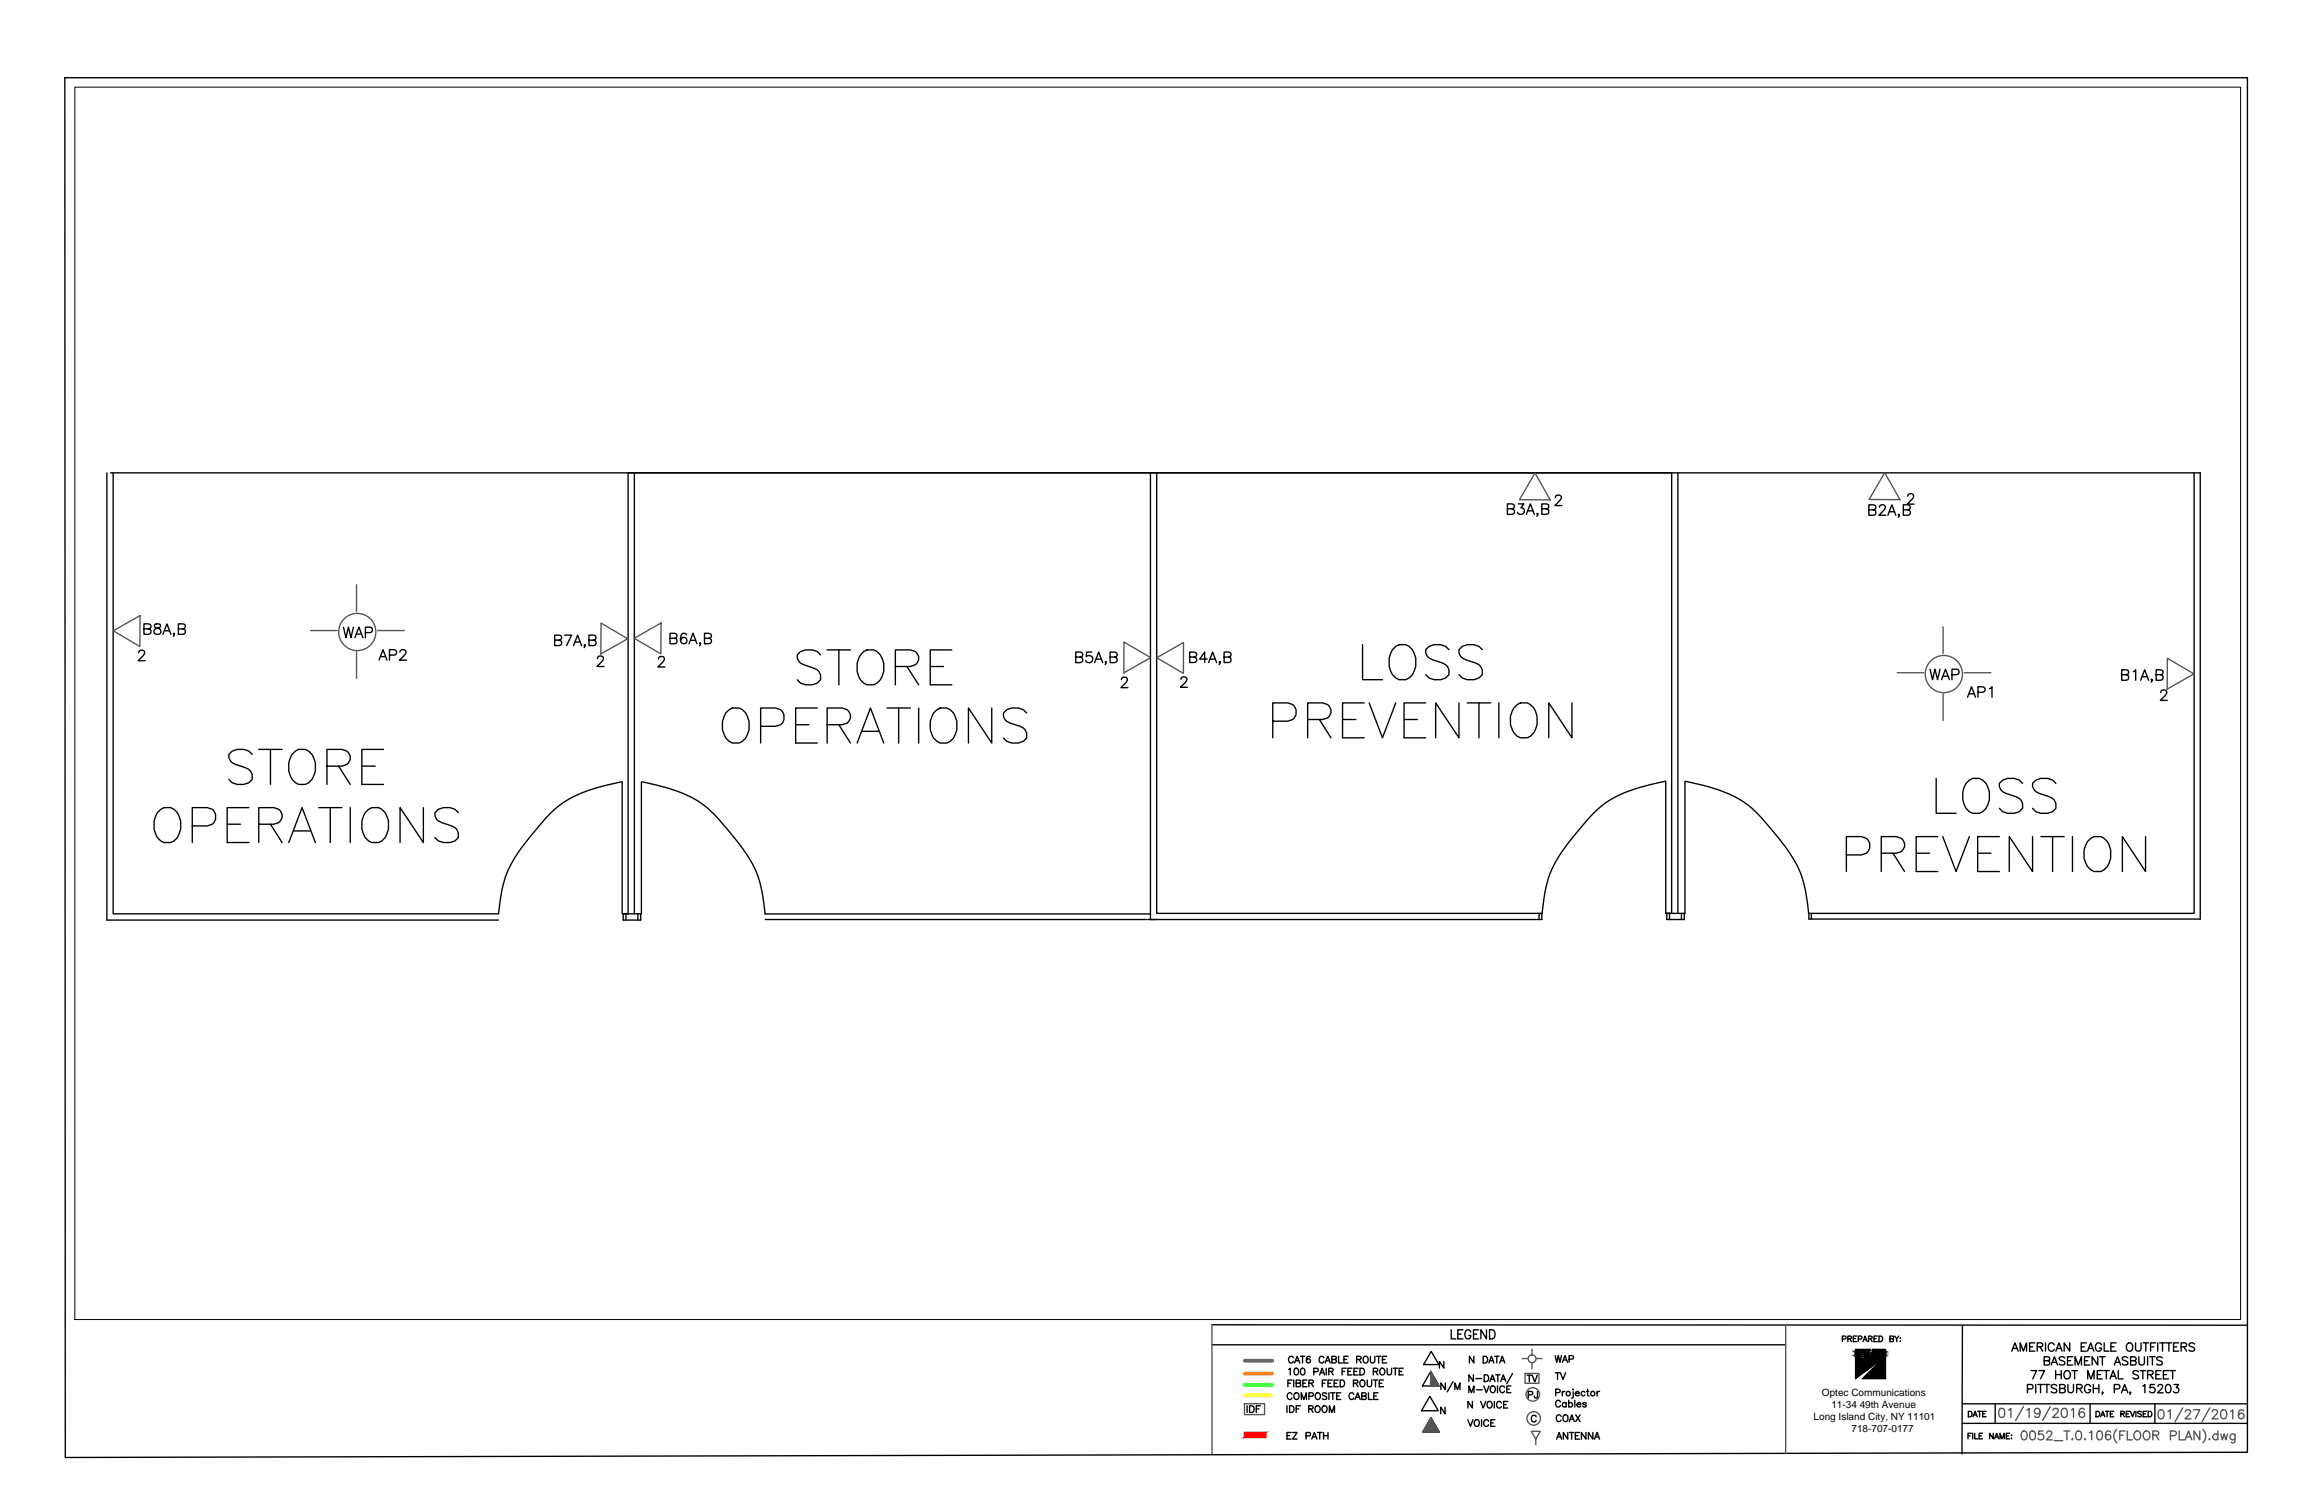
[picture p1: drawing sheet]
<svg xmlns="http://www.w3.org/2000/svg" width="432mm" height="279mm" viewBox="0 0 432 279" stroke-linecap="round" stroke-linejoin="round" font-family="sans-serif">
<defs><g id="words">
<g font-size="1.9">
<text x="339.2" y="259.8">Optec Communications</text>
<text x="341" y="262">11-34 49th Avenue</text>
<text x="337.7" y="264.3">Long Island City, NY 11101</text>
<text x="344.7" y="266.5">718-707-0177</text>
</g>
</g></defs>
<!-- layer: 0 -->
<g fill="none" stroke="#000" stroke-width=".25">
<path d="M19.9 88v83.3h72.9M20.6 88h389.1v83.1h-72.9v-1.1M21.1 88v82.1h71.7a24.1 24.1 0 0 1 2-8.5 47.9 47.9 0 0 1 9.2-11.5 22.6 22.6 0 0 1 9.6-4.1l2.2-.5M117 88v82.1h-1.1v-24.6M118.1 88v82.1M214.2 88v83.2M215.4 88v82h71.7a24.1 24.1 0 0 1 2-8.5 47.4 47.4 0 0 1 8.3-10.8 19.7 19.7 0 0 1 9.4-4.5l3.3-.8M280.7 94.7l1.1-.1a.44 .44 0 0 0 0-.7l-1.1-.1v1.9h.8a.52 .52 0 0 0 .5-.5 .52 .52 0 0 0-.5-.5M282.7 93.8h1l-.5 .7a.64 .64 0 0 1 .6 .9 .64 .64 0 0 1-1.1 .2l-.2-.2M284.2 95.7l.8-1.9 .7 1.9M284.5 95.1h.9M286.3 95.6l-.1 .1v-.1h.1l-.1 .5"/>
<path d="M287.1 94.7l1.1-.1 .2-.3-.2-.4-1.1-.1v1.9l1.1-.1a.53 .53 0 0 0 .2-.5 .53 .53 0 0 0-.5-.4M289.6 92.6l.1-.2 .3-.2 .5 .1a.43 .43 0 0 1 .1 .6l-1.1 1.2h1.3M311.3 88v82M312.4 88v82M348 94.9l1.1-.1 .2-.3-.2-.4-1.1-.1v1.9h.8l.4-.2a.51 .51 0 0 0-.4-.8M349.9 94.4l.2-.3 .2-.1 .6 .1a.43 .43 0 0 1 .1 .6l-1.2 1.2h1.3M351.5 95.9l.8-1.9 .7 1.9M351.8 95.3h.9M353.7 95.8h-.2l.1-.1 .1 .1-.2 .5M354.4 94.9l1.1-.1a.44 .44 0 0 0 0-.7l-1.1-.1v1.9h.8a.51 .51 0 0 0 .5-.5 .51 .51 0 0 0-.5-.5M355.2 92.4l.4-.5 .5 .1a.43 .43 0 0 1 .1 .6l-1.1 1.2h1.3M408.5 88v82h-71.7"/>
<path d="M26.8 117.1h.9a.51 .51 0 0 0 .4-.6l-.2-.3-.2-.1h-.9v2h.9a.51 .51 0 0 0 .4-.5 .51 .51 0 0 0-.4-.5M28.9 116.2a.38 .38 0 0 0 .1 .7 .71 .71 0 0 1 .8 .2 .71 .71 0 0 1 .1 .8 .69 .69 0 0 1-.8 .2 .69 .69 0 0 1-.4-.7 .91 .91 0 0 1 .9-.5 .4 .4 0 0 0 .2-.7zM30.3 118.1l.8-2 .7 2M30.6 117.4h.9M32.5 118l-.1 .1-.1-.1h.2l-.2 .4M33.2 117.1l1.1-.1 .2-.3-.2-.5-1.1-.1v2l1.1-.1a.51 .51 0 0 0 .2-.6 .51 .51 0 0 0-.5-.3M64 116.7l.4 2 .5-2 .4 2 .5-2M66.1 118.7l.7-2 .8 2M66.4 118h.9M68 117.8h.9a.51 .51 0 0 0 .5-.6 .51 .51 0 0 0-.5-.5h-.9v2M103.3 119.2l1.1-.2a.44 .44 0 0 0 0-.7l-1.1-.1v2l1.1-.1a.51 .51 0 0 0 .2-.6 .51 .51 0 0 0-.5-.3M105.1 118.2h1.3l-.9 2"/>
<path d="M107.1 119.5h.9M109.7 119.2h.8a.51 .51 0 0 0 .5-.6l-.2-.3-.3-.1h-.8v2h.8a.51 .51 0 0 0 .5-.5 .51 .51 0 0 0-.5-.5M124.8 118.8l1.1-.1 .2-.2-.2-.5-1.1-.1v1.9l1.1-.1a.53 .53 0 0 0 .2-.5 .53 .53 0 0 0-.5-.4M127.8 118.2a.55 .55 0 0 0-.5-.3 .55 .55 0 0 0-.5 .4 1.09 1.09 0 0 0 .5 1.5 .6 .6 0 0 0 .6-.5 .6 .6 0 0 0-.6-.7 .6 .6 0 0 0-.6 .6M128.3 119.8l.7-1.9 .8 1.9M128.6 119.2h.9M130.4 119.7h-.2h.2l-.2 .5M131.2 118.8l1.1-.1a.44 .44 0 0 0 0-.7l-1.1-.1v1.9l1.1-.1a.52 .52 0 0 0 .2-.5 .52 .52 0 0 0-.5-.4M25.8 121.5l.2-.4a.66 .66 0 0 1 .8 .1 .63 .63 0 0 1-.1 .9l-1 .9h1.3M48.2 139.5h4.3M50.4 139.5v6.5M70.6 122.9l.7-2 .8 2"/>
<path d="M70.9 122.2h.9M71.4 139.5h-4v6.5h4M72.5 121.9h.9a.51 .51 0 0 0 .5-.5 .51 .51 0 0 0-.5-.5h-.9v2M74.5 121.4l.2-.4a.62 .62 0 0 1 .9 .3l-.3 .6-.9 1h1.3M106.8 120.2l.8-2 .7 2M108.9 120.1h-.1v-.1l.1 .1-.1 .5M111.3 122.6v-.3l.3-.2h.4l.3 .2a.61 .61 0 0 1-.2 .8l-.9 1h1.3M122.6 122.7l.1-.3a.65 .65 0 0 1 .9 0 .63 .63 0 0 1-.2 .8l-.9 .9h1.3M135.1 132.7a2.23 2.23 0 0 1 2.3-1 2.23 2.23 0 0 1 1.8 1.7 3.7 3.7 0 0 1-1.6 4.9 2.31 2.31 0 0 1-2.8-1.6 4.2 4.2 0 0 1 .3-4zM141.6 135.2h2.8a1.71 1.71 0 0 0 1.6-1.7 1.71 1.71 0 0 0-1.6-1.7h-2.8v6.5M148.2 134.9h2.4M152.2 131.8h-4v6.5h4"/>
<path d="M152.8 121.9a2.85 2.85 0 0 0-4.4 0 1.66 1.66 0 0 0 1.3 1.8l1.8 .7a1.76 1.76 0 0 1 1.3 2.1 2.85 2.85 0 0 1-4.4 0M154 134.9h2.8l.9-.3a1.51 1.51 0 0 0 0-2.5l-.9-.3h-2.8v6.5M154 121h4.4M156.2 121v6.5M156.2 134.9l2.2 3.4M159.6 138.3l2.5-6.5 2.5 6.5M160.5 136.1h3.1M160.8 121.3a2.24 2.24 0 0 1 3.4 1.2 3.7 3.7 0 0 1-1.5 5 2.33 2.33 0 0 1-2.8-1.6 4 4 0 0 1 .9-4.6zM165.2 131.8h4.3M166.7 124.1h2.8l.9-.4a1.51 1.51 0 0 0 0-2.4l-.9-.3h-2.8v6.5M167.3 131.8v6.5M168.9 124.1l2.2 3.4"/>
<path d="M171.1 131.8v6.5M173.2 124.1h2.5M173.8 132.7a2.23 2.23 0 0 1 2.2-1 2.23 2.23 0 0 1 1.8 1.7 3.7 3.7 0 0 1-1.5 4.9 2.31 2.31 0 0 1-2.8-1.6 4.2 4.2 0 0 1 .3-4zM177.2 121h-4v6.5h4M184.7 131.8v6.5l-4.4-6.5v6.5M191.2 132.7a2.83 2.83 0 0 0-4.4 0 1.63 1.63 0 0 0 1.3 1.9l1.8 .6a1.77 1.77 0 0 1 1.3 2.2 2.83 2.83 0 0 1-4.4 0M200.3 122.3l1.1-.1a.44 .44 0 0 0 0-.7l-1.1-.1v1.9l1.1-.1a.52 .52 0 0 0 .2-.5 .52 .52 0 0 0-.5-.4M203.3 121.4h-1v.8a.69 .69 0 0 1 1 0 .69 .69 0 0 1-.1 1 .69 .69 0 0 1-1-.2M203.8 123.3l.8-1.9 .7 1.9M204.1 122.7h.9M206 123.2l-.1 .1-.1-.1h.2l-.2 .5M206.7 122.3l1.1-.1a.44 .44 0 0 0 0-.7l-1.1-.1v1.9l1.1-.1a.52 .52 0 0 0 .2-.5 .52 .52 0 0 0-.5-.4"/>
<path d="M208.8 126.5l.1-.3 .3-.1h.4l.2 .1a.61 .61 0 0 1-.2 .9l-.9 .9h1.3M219.9 126.5l.1-.3a.61 .61 0 0 1 .9 0l.1 .2-.1 .3-1.1 1.2h1.3M221.5 122.3h.9a.5 .5 0 0 0 .4-.5l-.4-.4h-.9v1.9h.9a.51 .51 0 0 0 .5-.5 .51 .51 0 0 0-.5-.5M224.8 122.7h-1.4l.9-1.3v1.9M225.1 123.3l.7-1.9 .7 1.9M225.3 122.7h1M227.2 123.2h-.2h.2l-.2 .5M227.9 122.3l1.2-.1 .1-.3-.1-.4-1.2-.1v1.9l1.2-.1a.53 .53 0 0 0 .1-.5 .53 .53 0 0 0-.4-.4M237 134.2h2.8a1.71 1.71 0 0 0 1.6-1.7 1.71 1.71 0 0 0-1.6-1.7h-2.8v6.5M243.5 133.9h2.8l.9-.3a1.51 1.51 0 0 0 0-2.4l-.9-.4h-2.8v6.5M245.7 133.9l2.1 3.4M250 133.9h2.5"/>
<path d="M253.7 120v6.5h3.7M254 130.8h-4v6.5h4M254.9 130.8l2.5 6.5 2.5-6.5M259.3 120.9a2.23 2.23 0 0 1 2.2-1 2.23 2.23 0 0 1 1.8 1.7 3.7 3.7 0 0 1-1.5 4.9 2.32 2.32 0 0 1-2.8-1.5 4.2 4.2 0 0 1 .3-4.1zM261.4 133.9h2.5M265.5 130.8h-4.1v6.5h4.1M269.8 120.9a2.83 2.83 0 0 0-4.3 0 1.63 1.63 0 0 0 1.2 1.9l1.9 .6a1.77 1.77 0 0 1 1.2 2.2 2.83 2.83 0 0 1-4.3 0M271.7 130.8v6.5l-4.4-6.5v6.5M273.2 130.8h4.3M275.4 130.8v6.5M276 120.9a2.85 2.85 0 0 0-4.3 0 1.66 1.66 0 0 0 1.2 1.9l1.9 .6a1.81 1.81 0 0 1 1.2 2.2 2.85 2.85 0 0 1-4.3 0M279.1 130.8v6.5"/>
<path d="M281.9 131.8a2.23 2.23 0 0 1 2.2-1 2.23 2.23 0 0 1 1.8 1.6 3.7 3.7 0 0 1-1.5 4.9 2.29 2.29 0 0 1-2.8-1.5 4.1 4.1 0 0 1 .3-4zM292.7 130.8v6.5l-4.3-6.5v6.5M359.4 124.6l.4 1.9 .5-1.9 .5 1.9 .4-1.9M361.5 126.5l.8-1.9 .7 1.9M361.8 125.9h.9M363.5 125.6h.8a.51 .51 0 0 0 .5-.5 .51 .51 0 0 0-.5-.5h-.8v1.9M366.4 129.8l.7-2 .7 2M366.6 129.1h1M368.3 128.9h.9a.52 .52 0 0 0 .4-.5 .52 .52 0 0 0-.4-.6h-.9v2M370.4 128.2l.5-.4v2M395.1 125.6l1.1-.1 .2-.3-.2-.4-1.1-.1v1.9l1.1-.1a.53 .53 0 0 0 .1-.5 .53 .53 0 0 0-.4-.4M397.2 125l.5-.3v1.9"/>
<path d="M398.6 126.6l.7-1.9 .8 1.9M398.9 126h.9M400.7 126.5l-.1 .1-.1-.1h.2l-.2 .5M401.5 125.6l1.1-.1a.44 .44 0 0 0 0-.7l-1.1-.1v1.9l1.1-.1a.52 .52 0 0 0 .2-.5 .52 .52 0 0 0-.5-.4M402.3 128.9l.1-.3a.61 .61 0 0 1 1 0 .58 .58 0 0 1-.2 .8l-.9 1h1.2M29.3 151.3a2.23 2.23 0 0 1 2.2-1 2.23 2.23 0 0 1 1.8 1.6 4 4 0 0 1-.9 4.6 2.24 2.24 0 0 1-3.4-1.2 4.2 4.2 0 0 1 .3-4zM35.8 153.7h2.8a1.71 1.71 0 0 0 1.6-1.7 1.71 1.71 0 0 0-1.6-1.7h-2.8v6.5M42.3 153.4h2.5M46.3 150.3h-4v6.5h4M47 140.4a2.85 2.85 0 0 0-4.4 0 1.66 1.66 0 0 0 1.3 1.9l1.8 .6a1.81 1.81 0 0 1 1.3 2.2 2.85 2.85 0 0 1-4.4 0M48.2 153.4h2.8l.9-.3a1.51 1.51 0 0 0 0-2.4l-.9-.4h-2.8v6.5M50.4 153.4l2.1 3.4"/>
<path d="M53.8 156.8l2.4-6.5 2.5 6.5M54.4 140.4a2.23 2.23 0 0 1 2.2-1 2.23 2.23 0 0 1 1.8 1.7 3.7 3.7 0 0 1-1.5 4.9 2.32 2.32 0 0 1-2.8-1.6 4.2 4.2 0 0 1 .3-4zM54.7 154.7h3.1M59.3 150.3h4.4M60.9 142.6h2.8l.9-.3a1.48 1.48 0 0 0 0-2.5l-.9-.3h-2.8v6.5M61.5 150.3v6.5M63 142.6l2.2 3.4M65.2 150.3v6.5M67.4 142.6h2.5M68 151.3a2.23 2.23 0 0 1 2.2-1 2.23 2.23 0 0 1 1.8 1.6 4 4 0 0 1-.9 4.6 2.24 2.24 0 0 1-3.4-1.2 4.2 4.2 0 0 1 .3-4zM78.8 150.3v6.5l-4.3-6.5v6.5M85.3 151.3a2.85 2.85 0 0 0-4.3 0 1.66 1.66 0 0 0 1.2 1.8l1.9 .6a1.73 1.73 0 0 1 1.2 2.2 2.85 2.85 0 0 1-4.3 0"/>
<path d="M119.4 145.6v24.5h-3.4M119.5 145.5a30.2 30.2 0 0 1 10.7 3.8 20.5 20.5 0 0 1 4.9 4.6 31.2 31.2 0 0 1 5.9 8.7l.8 3 .7 4.5h71.7M310.2 145.5v24.5h3.5v-24.5M313.8 145.4a31.8 31.8 0 0 1 10.2 3.5 18.6 18.6 0 0 1 5.4 4.9 29.4 29.4 0 0 1 6.1 9.3l.7 2.9 .6 4M343.8 159.1h2.8a1.71 1.71 0 0 0 1.6-1.7 1.71 1.71 0 0 0-1.6-1.7h-2.8v6.5M350.3 158.8h2.8l.9-.3a1.51 1.51 0 0 0 0-2.5l-.9-.3h-2.8v6.5M352.5 158.8l2.1 3.4M356.8 158.8h2.5M360.5 144.9v6.5h3.7M360.8 155.7h-4v6.5h4M361.7 155.7l2.5 6.5 2.5-6.5M366.7 145.2a2.22 2.22 0 0 1 3.4 1.2 3.7 3.7 0 0 1-1.5 5 2.29 2.29 0 0 1-2.8-1.6 4 4 0 0 1 .9-4.6z"/>
<path d="M368.2 158.8h2.5M372.3 155.7h-4.1v6.5h4.1M376.6 145.8a2.83 2.83 0 0 0-4.3 0 1.66 1.66 0 0 0 1.2 1.9l1.9 .6a1.73 1.73 0 0 1 1.2 2.2 2.83 2.83 0 0 1-4.3 0M378.5 155.7v6.5l-4.4-6.5v6.5M380 155.7h4.4M382.2 155.7v6.5M382.8 145.8a2.85 2.85 0 0 0-4.3 0 1.7 1.7 0 0 0 1.2 1.9l1.9 .6a1.76 1.76 0 0 1 1.2 2.2 2.85 2.85 0 0 1-4.3 0M385.9 155.7v6.5M388.7 156.7a2.23 2.23 0 0 1 2.2-1 2.23 2.23 0 0 1 1.8 1.6 3.7 3.7 0 0 1-1.5 4.9 2.33 2.33 0 0 1-2.8-1.5 4.1 4.1 0 0 1 .3-4zM399.5 155.7v6.5l-4.3-6.5v6.5M116 170.1v1.2h3.3v-1.2M116.6 170.1v1.2"/>
<path d="M118.8 170.1v1.2M142.5 171.2h144.6M286.6 170v1.2M287.1 170v1.2M310.4 170v1.2h3.2v-1.2M310.9 170v1.2M313.1 170v1.2M337.3 170v1.1"/>
</g>
<!-- layer: _OPTEC_LAYER -->
<g fill="none" stroke="#545454" stroke-width=".25">
<path d="M285.8 88l2.9 5.1-5.8-.1zM350.9 88l2.9 5h-5.8zM21.1 117.4l5-2.8-.1 5.7zM57.8 117.4h5M66.4 108.8v5M70.3 117.4h5M111.9 116l5 2.9-5 2.8zM118.1 118.8l5-2.8-.1 5.7zM209.3 119.5l5 2.9-5 2.9zM361.8 116.7v4.9M66.4 121.3v5M215.4 122.4l5-2.8v5.7z"/>
<path d="M353.3 125.2h4.9M361.8 129.2v4.9M365.7 125.2h5M403.6 122.5l4.9 2.9-5 2.9zM225.7 246.6v24M283.5 252.9h1M285.2 251.1v1M285.2 253.7v1M286.1 252.9h1M332.5 246.7v23.9M372.4 262.2a.59 .59 0 0 1 .8 .3 1.15 1.15 0 0 1-.4 1.3h-.2a.91 .91 0 0 1-.4-1.3zM374 262.5l.4-.3v1.6"/>
<path d="M376.6 266.5a.53 .53 0 0 1 .8 .2 .83 .83 0 0 1-.6 1.3 1.05 1.05 0 0 1-.2-1.5zM376.8 261.8l-1.5 2.6M377.4 262.5l.4-.3v1.6M378.1 266.5a.53 .53 0 0 1 .8 .2 1.1 1.1 0 0 1-.4 1.3h-.1a1.05 1.05 0 0 1-.3-1.5zM379.8 262.7a.52 .52 0 0 1-.7 .5 .52 .52 0 0 1-.2-.9 .52 .52 0 0 1 .9 .1 1.54 1.54 0 0 1-.2 1.4 .51 .51 0 0 1-.7-.2M380.4 266.4h-.8l-.1 .7a.58 .58 0 0 1 .9 0 .58 .58 0 0 1-.1 .8 .58 .58 0 0 1-.8-.2M381.1 266.8l.3-.4 .6 .1a.5 .5 0 0 1-.2 .7l-.8 .8h1.1M381.8 261.8l-1.5 2.6M382.3 262.6l.3-.4h.5l.2 .3-.3 .5-.8 .8h1.1M382.5 268.2h1.6M384.1 262.2a.57 .57 0 0 1 .8 .3 .86 .86 0 0 1-.6 1.3 .74 .74 0 0 1-.5-.9zM384.3 266.4h1.1"/>
<path d="M384.9 266.4v1.6M385.7 262.5l.4-.3v1.6M385.8 267.9h.2zM386.7 266.5a.52 .52 0 0 1 .8 .2 .84 .84 0 0 1-.5 1.3 1.04 1.04 0 0 1-.3-1.5zM388.1 262.4a.52 .52 0 0 0-.7-.2 .97 .97 0 0 0 .3 1.6 .53 .53 0 0 0 .5-.5 .53 .53 0 0 0-.5-.5 .53 .53 0 0 0-.6 .5M388.2 267.9v.1zM389.1 266.7l.4-.3v1.6M390.6 266.5a.53 .53 0 0 1 .8 .2 1.1 1.1 0 0 1-.4 1.3h-.1a1.05 1.05 0 0 1-.3-1.5zM393 266.6a.48 .48 0 0 0-.5-.2 .48 .48 0 0 0-.4 .3 .96 .96 0 0 0 .4 1.3 .52 .52 0 0 0 .6-.4 .52 .52 0 0 0-.5-.6 .52 .52 0 0 0-.6 .5M394.2 266.1a1.67 1.67 0 0 0 0 2.5M394.7 267.2h.6M395.7 266.4h-1v1.6"/>
<path d="M396.1 266.4v1.6h.9M397.5 266.6a.68 .68 0 0 1 .9-.1 .68 .68 0 0 1 .2 .9 .63 .63 0 0 1-.6 .6 .63 .63 0 0 1-.7-.6zM399.2 266.6a.67 .67 0 0 1 .9-.1 .67 .67 0 0 1 .2 .9 .63 .63 0 0 1-.6 .6 .63 .63 0 0 1-.6-.6zM400.9 267.2l.9-.1 .2-.4-.4-.3h-.7v1.6M401.4 267.2l.6 .8M402.1 262.5a.55 .55 0 0 1 .8 .2 .85 .85 0 0 1-.6 1.4 1.06 1.06 0 0 1-.2-1.6zM403.7 262.7l.4-.3v1.7M404.1 267.2h.7a.43 .43 0 0 0 .5-.4 .43 .43 0 0 0-.5-.4h-.7v1.6M405.8 266.4v1.6h.9M406.4 262.1l-1.4 2.6M406.9 268l.6-1.6 .6 1.6M406.9 262.8l.1-.2 .3-.2 .5 .2a.54 .54 0 0 1-.1 .7l-.8 .8h1.1"/>
<path d="M407.1 267.5h.8M408.5 262.4h1.1l-.8 1.7M409.6 266.4v1.6l-1.1-1.6v1.6M410.2 266.1a1.67 1.67 0 0 1 0 2.5M411.4 267.9v.1zM411.5 262.1l-1.5 2.6M411.9 262.8l.1-.2 .3-.2 .5 .2a.58 .58 0 0 1-.1 .7l-.8 .8h1.1M413 267.2a.53 .53 0 0 0-.8-.1 .53 .53 0 0 0 0 .8 .53 .53 0 0 0 .8-.1M413 266.4v1.6M413.5 266.9l.3 1.1 .3-1.1 .4 1.1 .3-1.1M413.7 262.5a.55 .55 0 0 1 .8 .2 .85 .85 0 0 1-.5 1.4 1.06 1.06 0 0 1-.3-1.6zM415.3 262.7l.4-.3v1.7"/>
<path d="M416.2 266.9v1.3a.43 .43 0 0 1-.6 .4l-.1-.1M416.2 267.2a.52 .52 0 0 0-.8-.1 .52 .52 0 0 0 0 .8 .52 .52 0 0 0 .8-.1M417.8 262.6a.49 .49 0 0 0-.5-.2 .49 .49 0 0 0-.4 .3 .99 .99 0 0 0 .4 1.4 .53 .53 0 0 0 .6-.5 .53 .53 0 0 0-.5-.5 .53 .53 0 0 0-.6 .4"/>
<circle cx="66.5" cy="117.6" r="3.5"/>
<circle cx="361.9" cy="125.5" r="3.5"/>
<circle cx="285.3" cy="252.9" r=".73"/>
</g>
<!-- layer: 0 -->
<path d="M13.9 16.2h403.3v229.4h-403.3z" fill="none" stroke="#000" stroke-width=".19"/>
<!-- layer: Title Block -->
<g fill="none" stroke="#000" stroke-width=".25">
<path d="M12.1 14.5h406.4v255.8l-406.3 1zM225.6 246.6l192.8 .1M225.7 250.3h106.8M270.2 247.5v1.7h.9M271.4 248.3h.6M272.4 247.5h-1v1.7h1M273.9 247.9a.56 .56 0 0 0-.7-.4 .56 .56 0 0 0-.4 .7v.4a.56 .56 0 0 0 .5 .6 .56 .56 0 0 0 .6-.6h-.4M274.4 248.3h.6M275.3 247.5h-.9v1.7h.9M276.8 247.5v1.7l-1.1-1.7v1.7M277.4 247.5a.87 .87 0 0 1 1 .9 .87 .87 0 0 1-1 .8zM343.1 249.2h.5l.1-.4-.6-.1v1"/>
<path d="M344.1 249.2l.6-.1v-.3l-.6-.1v1M344.4 249.2l.3 .5M345.1 249.2h.4M345.7 248.7h-.6v1h.6M346 249.2h.6l.1-.4-.7-.1v1M346.9 249.7l.4-1 .4 1M347 249.4h.5M347.9 249.2l.6-.1 .1-.3-.7-.1v1M348.3 249.2l.3 .5M348.9 249.2h.4M349.6 248.7h-.7v1h.7M349.9 248.7h.3a.56 .56 0 0 1 .4 .5 .56 .56 0 0 1-.4 .5h-.3z"/>
<path d="M351.9 249.2l.6-.1v-.3l-.6-.1v1l.6-.1 .1-.2-.3-.2M352.8 248.7l.4 .5v.5M353.6 248.7l-.4 .5M353.9 249.6h.1M353.9 249v.1zM365.4 246.8l-.1 23.8M365.4 261.3h53M365.4 265h53M366.4 267.3h.4M366.5 262.7h.3a.54 .54 0 0 1 .4 .5 .54 .54 0 0 1-.4 .5h-.3zM367.1 266.8h-.7v1M367.3 266.8v1"/>
<path d="M367.4 263.7l.4-1 .4 1M367.5 263.4h.5M367.7 266.8v1h.6M368.3 262.7h.6M368.5 267.3h.4M368.6 262.7v1M369.2 266.8h-.7v1h.7M369.2 263.2h.4M369.8 262.7h-.6v1h.6M371.1 266.8v1l-.6-1v1M371.4 267.8l.4-1 .4 1M371.5 261.3v3.6"/>
<path d="M371.5 267.5h.5M372.4 267.8v-1l.4 1 .4-1v1M373.6 267.3h.4M374.2 266.8h-.6v1h.6M374.6 267.2h.1M374.6 267.7h.1M389.2 261.3v3.7M390.3 262.7h.3a.54 .54 0 0 1 .4 .5 .54 .54 0 0 1-.4 .5h-.3zM391.1 263.7l.4-1 .4 1M391.3 263.4h.5M392 262.7h.7M392.4 262.7v1"/>
<path d="M392.9 263.2h.4M393.6 262.7h-.7v1h.7M394.9 263.2l.6-.1v-.3l-.6-.1v1M395.2 263.2l.4 .5M395.9 263.2h.4M396.5 262.7h-.6v1h.6M396.7 262.7l.4 1 .4-1M397.7 262.7v1M398.7 262.8l-.2-.1-.5 .1 .1 .2 .6 .4-.2 .3-.5-.1M399.1 263.2h.4M399.7 262.7h-.6v1h.6M400 262.7h.3a.54 .54 0 0 1 .4 .5 .54 .54 0 0 1-.4 .5h-.3z"/>
<path d="M401.2 261.3v3.7"/>
</g>
<path d="M345.5 251.2h2.8l-.1 .2h-.1v.7a.37 .37 0 0 0 .1 .4 .37 .37 0 0 0 .4 0l.1-.3h-.2v-.1v-.4h.2l.1-.3h-.2l.1-.2h2.4v5.4h-4.3l3.7-3.7-5 3.7zM345.7 251.6a.59 .59 0 0 1 .8-.2 .59 .59 0 0 1 .3 .8 .59 .59 0 0 1-.8 .3 .48 .48 0 0 1-.4-.4 .48 .48 0 0 1 .1-.5zM346.9 251.4h.4l-.1 .2a.44 .44 0 0 1 .7-.1 .44 .44 0 0 1 0 .7 .47 .47 0 0 1-.8 .2v.5h-.4zM348.9 251.6a.54 .54 0 0 1 .6-.3 .54 .54 0 0 1 .4 .6l-.8 .1 .1 .2h.6a.56 .56 0 0 1-.7 .3 .56 .56 0 0 1-.3-.8zM349.2 251.7l.3-.1 .1 .2h-.4zM350.1 251.6l.3-.2a.42 .42 0 0 1 .6 .4h-.3v-.1a.27 .27 0 0 0-.4 .2 .27 .27 0 0 0 .2 .3l.2-.1h.3a.53 .53 0 0 1-.8 .3 .53 .53 0 0 1-.1-.8z" fill="none" stroke="#000" stroke-width=".19"/>
<g fill="#000" stroke="#000" stroke-width=".19">
<path d="M345.5 252.9h5l-5 3.7zM346.1 252.2h.1zM346.2 251.7h.1zM346.6 252.3h.1zM347.3 252.2h.1zM347.4 251.7h.1zM348.5 252.2h.1zM348.6 252.2h.1zM349.3 251.6h.2zM350.7 251.8h.4z"/>
<path d="M345.5 251.2v.2h2.7zM345.5 251.2h2.8l-.1 .2z"/>
<path d="M345.5 251.4h.5zM345.5 251.4h.6z"/>
<path d="M345.5 251.4l.4 .1zM345.5 251.4h.5z"/>
<path d="M345.5 251.5l.3 .1zM345.5 251.5h.4z"/>
<path d="M345.5 251.6h.2zM345.5 251.6h.3z"/>
<path d="M345.5 251.6l.2 .1zM345.5 251.6h.2v.1z"/>
<path d="M345.5 251.7l.1 .1zM345.5 251.7h.2z"/>
<path d="M345.5 251.8l.1 .2zM345.5 251.8h.1v.2z"/>
<path d="M345.5 252l.1 .1zM345.5 252l.1 .1z"/>
<path d="M345.5 252.1l.1 .1zM345.5 252.1l.1 .1z"/>
<path d="M345.5 252.2l.2 .1zM345.5 252.2l.2 .1z"/>
<path d="M345.5 252.3v.1h.2zM345.5 252.3l.2 .1z"/>
<path d="M345.5 252.4h.3zM345.5 252.4h.3z"/>
<path d="M345.5 252.4l.4 .1zM345.5 252.4l.4 .1z"/>
<path d="M345.5 252.5h.5zM345.5 252.5h.5z"/>
<path d="M345.5 252.5v.4h1.2zM345.5 252.5h1.2v.4z"/>
<path d="M345.5 252.9h5.6zM345.5 252.9h5.6z"/>
<path d="M346 251.8v.2h.4zM346 251.8h.4v.2z"/>
<path d="M346 252v.1h.4zM346 252h.4v.1z"/>
<path d="M346 252.1v.1h.3zM346 252.1h.4l-.1 .1z"/>
<path d="M346.1 251.7l-.1 .1h.4zM346.1 251.7l.3 .1z"/>
<path d="M346 252.2h.2zM346 252.2h.3z"/>
<path d="M346.1 251.7h.3zM346.2 251.7h.2z"/>
<path d="M346.2 252.5h.5zM346.4 252.4h.3z"/>
<path d="M346.4 252.4h.3zM346.5 252.4h.2z"/>
<path d="M346.5 252.4h.2zM346.6 252.3l.1 .1z"/>
<path d="M346.4 251.4h1.1zM346.4 251.4h1.1z"/>
<path d="M346.5 251.4h.4zM346.5 251.4h.4z"/>
<path d="M346.6 251.4l.3 .1zM346.6 251.4h.3z"/>
<path d="M346.7 252.2v.1zM346.7 252.2l.1 .1z"/>
<path d="M346.8 252.1l-.1 .1zM346.8 252.1v.1z"/>
<path d="M346.7 251.5l.2 .1zM346.7 251.5l.2 .1z"/>
<path d="M346.7 251.6l.2 .1zM346.7 251.6h.2z"/>
<path d="M346.8 251.8v.2zM346.8 251.8v.2z"/>
<path d="M346.8 252v.1zM346.8 252v.1z"/>
<path d="M346.8 256.6h4.3l-.6-3.7zM350.5 252.9h.6v3.7z"/>
<path d="M346.8 251.7v.1zM346.8 251.7v.1z"/>
<path d="M347.1 252.5v.4h4zM347.1 252.5h4v.4z"/>
<path d="M347.1 252.4l.1 .1zM347.1 252.4l.1 .1z"/>
<path d="M347.1 252.5h.2zM347.1 252.5h.2z"/>
<path d="M347.2 251.8v.2h.4zM347.2 251.8h.4v.2z"/>
<path d="M347.2 252v.1h.3zM347.2 252h.4l-.1 .1z"/>
<path d="M347.2 252.1h.3zM347.2 252.1h.3z"/>
<path d="M347.3 251.8h.3zM347.3 251.8h.3z"/>
<path d="M347.3 251.4h.1zM347.3 251.4h.2z"/>
<path d="M347.3 251.4l.1 .1zM347.3 251.4h.1z"/>
<path d="M347.3 251.8h.2zM347.4 251.7l.1 .1z"/>
<path d="M347.2 252.1l.2 .1zM347.2 252.1h.3z"/>
<path d="M347.5 252.5h.7zM347.6 252.5h.6z"/>
<path d="M347.6 252.5h.6zM347.6 252.4l.6 .1z"/>
<path d="M347.6 252.4h.5zM347.7 252.4h.4z"/>
<path d="M347.7 252.4h.4zM347.8 252.4h.3z"/>
<path d="M347.7 251.4h.5zM347.7 251.4h.5z"/>
<path d="M347.8 252.3h.3zM347.8 252.3h.3z"/>
<path d="M347.8 252.3l.3 .1zM347.8 252.3l.3 .1z"/>
<path d="M347.8 251.4h.2zM347.8 251.4h.3z"/>
<path d="M347.9 252.2l.2 .1zM347.9 252.2l.2 .1z"/>
<path d="M347.8 251.4l.2 .1zM347.8 251.4l.2 .1z"/>
<path d="M347.9 252.2h.2zM347.9 252.2h.2z"/>
<path d="M347.9 252.1v.1h.2zM347.9 252.1l.2 .1z"/>
<path d="M347.9 251.5l.1 .1zM347.9 251.5l.1 .1z"/>
<path d="M348 252l-.1 .1h.2zM348 252h.1v.1z"/>
<path d="M347.9 251.6h.1zM347.9 251.6h.1z"/>
<path d="M347.9 251.6l.1 .1zM347.9 251.6l.1 .1z"/>
<path d="M348 251.7h.1zM348 251.7h.1z"/>
<path d="M348 251.7l.1 .1zM348 251.7h.1v.1z"/>
<path d="M348 251.8l.1 .2zM348 251.8h.1v.2z"/>
<path d="M348.5 251.9v.2h.2zM348.5 251.9h.2v.2z"/>
<path d="M348.5 252.1h.2zM348.5 252.1h.2z"/>
<path d="M348.5 252.1l.2 .1zM348.5 252.1l.2 .1z"/>
<path d="M348.5 252.2h.2zM348.5 252.2h.2z"/>
<path d="M348.5 252.2h.1zM348.5 252.2h.2z"/>
<path d="M348.5 252.5h.7zM348.6 252.5h.6z"/>
<path d="M348.5 251.8v.1h.2zM348.5 251.8h.2v.1z"/>
<path d="M348.5 251.7l.2 .1zM348.5 251.7h.3z"/>
<path d="M348.6 251.4h.6zM348.6 251.4h.7z"/>
<path d="M348.7 251.2l-.1 .2h2.5zM348.7 251.2h2.4v.2z"/>
<path d="M348.6 252.2v.2h.2zM348.6 252.2l.2 .2z"/>
<path d="M348.6 252.4h.3zM348.6 252.4h.3z"/>
<path d="M348.6 252.4l.5 .1zM348.6 252.4l.5 .1z"/>
<path d="M348.8 251.6v.1zM348.8 251.6h.1l-.1 .1z"/>
<path d="M348.8 251.6h.1zM348.8 251.6h.2z"/>
<path d="M348.8 251.5l.2 .1zM348.8 251.5h.3z"/>
<path d="M348.8 251.4l.3 .1zM348.8 251.4h.4z"/>
<path d="M349.1 252l.9 .1zM349.1 252l.9 .1z"/>
<path d="M349.1 252.1h.9zM349.1 252.1h.9z"/>
<path d="M349.1 252.1h.9zM349.1 252.1h.9z"/>
<path d="M349.1 252.1l.4 .1zM349.1 252.1h.4z"/>
<path d="M349.1 252.2h.3zM349.1 252.2h.4z"/>
<path d="M349.2 251.8h.4zM349.2 251.8h.4z"/>
<path d="M349.2 251.8h.4zM349.2 251.7l.4 .1z"/>
<path d="M349.1 252.2h.3zM349.1 252.2h.3z"/>
<path d="M349.2 251.7h.4zM349.2 251.7h.4z"/>
<path d="M349.2 252.2h.1zM349.2 252.2h.2z"/>
<path d="M349.2 251.7h.3zM349.2 251.7h.3z"/>
<path d="M349.2 251.7h.3zM349.3 251.6l.2 .1z"/>
<path d="M349.2 252.5h1.1zM349.4 252.5h.9z"/>
<path d="M349.4 252.5h.8zM349.6 252.4l.6 .1z"/>
<path d="M349.6 252.4h.6zM349.6 252.4h.6z"/>
<path d="M349.5 252.1l.5 .1zM349.5 252.1l.5 .1z"/>
<path d="M349.4 251.4h1zM349.4 251.4h1.2z"/>
<path d="M349.6 252.4h.5zM349.7 252.4h.4z"/>
<path d="M349.7 252.4h.4zM349.7 252.4h.4z"/>
<path d="M349.6 251.4h.8zM349.6 251.4h.8z"/>
<path d="M349.7 252.4h.3zM349.7 252.3l.3 .1z"/>
<path d="M349.8 252.3h.2zM349.8 252.3h.2z"/>
<path d="M349.7 251.4h.6zM349.7 251.4h.7z"/>
<path d="M349.8 252.2l.2 .1zM349.8 252.2l.2 .1z"/>
<path d="M349.8 251.4l.4 .1zM349.8 251.4h.5z"/>
<path d="M349.6 252.2h.4zM349.6 252.2h.4z"/>
<path d="M349.8 251.5l.4 .1zM349.8 251.5h.4z"/>
<path d="M349.8 251.6h.3zM349.8 251.6h.4z"/>
<path d="M349.9 251.8l.1 .1zM349.9 251.8l.1 .1z"/>
<path d="M349.9 251.6l.2 .1zM349.9 251.6h.2z"/>
<path d="M349.9 251.7h.2zM349.9 251.7h.2z"/>
<path d="M349.9 251.7h.1zM349.9 251.7h.2z"/>
<path d="M349.9 251.7l.1 .1zM349.9 251.7l.1 .1z"/>
<path d="M350.4 251.8l-.1 .2h.8zM350.4 251.8h.7v.2z"/>
<path d="M350.3 252l.8 .1zM350.3 252l.8 .1z"/>
<path d="M350.3 252.1h.4zM350.3 252.1h.4z"/>
<path d="M350.3 252.1h.3zM350.3 252.1h.4z"/>
<path d="M350.3 252.1l.3 .1zM350.3 252.1h.3z"/>
<path d="M350.4 251.8h.3zM350.4 251.8h.3z"/>
<path d="M350.4 251.8h.7zM350.4 251.8h.7z"/>
<path d="M350.3 252.2h.3zM350.3 252.2h.3z"/>
<path d="M350.4 251.8h.3zM350.4 251.7l.3 .1z"/>
<path d="M350.4 251.7h.3zM350.5 251.7h.2z"/>
<path d="M350.4 252.2h.1zM350.4 252.2h.2z"/>
<path d="M350.5 251.7h.2zM350.5 251.7h.2z"/>
<path d="M350.4 252.2h.1zM350.4 252.2h.1z"/>
<path d="M350.6 252.5h.5zM350.7 252.4l.4 .1z"/>
<path d="M350.6 251.4h.5zM350.6 251.4h.5z"/>
<path d="M350.7 252.4h.4zM350.8 252.4h.3z"/>
<path d="M350.7 252.1h.4zM350.7 252.1h.4z"/>
<path d="M350.7 251.4h.4zM350.7 251.4h.4z"/>
<path d="M350.9 252.3l-.1 .1h.3zM350.9 252.3l.2 .1z"/>
<path d="M350.8 251.4h.3zM350.8 251.4h.3z"/>
<path d="M350.9 252.3h.2zM351 252.2l.1 .1z"/>
<path d="M350.8 251.4l.3 .1zM350.8 251.4l.3 .1z"/>
<path d="M350.9 251.5l.2 .1zM350.9 251.5l.2 .1z"/>
<path d="M350.8 252.1h.3zM350.8 252.1h.3z"/>
<path d="M351 252.2h.1zM351 252.2h.1z"/>
<path d="M351 252.1l.1 .1zM351 252.1l.1 .1z"/>
<path d="M351 251.6h.1zM351 251.6h.1z"/>
<path d="M351 251.6l.1 .2zM351 251.6l.1 .2z"/>
</g>
<!-- layer: _OPTEC_LAYER -->
<g fill="none" stroke="#000" stroke-width=".25">
<path d="M374.6 251.5l.6-1.5 .6 1.5M374.8 251h.8M376.2 251.5v-1.5l.6 1.5 .5-1.5v1.5M377.5 258.5h.9l.2-.3-.1-.3-.3-.2h-.7v1.6M377.9 250.7h.6M378.2 255.1h1l-.7 1.6M378.9 250h-1v1.5h1M379.1 257.7v1.6M379.3 250.7l.9-.1 .2-.2-.1-.3-.3-.1h-.7v1.5M379.4 257.7h1.1M379.7 255.1h1l-.8 1.6M379.8 250.7l.6 .8"/>
<path d="M379.9 257.7v1.6M380.6 253.3l.9-.1 .2-.2-.1-.3-.3-.2h-.7v1.6h.7a.4 .4 0 0 0 .4-.4 .4 .4 0 0 0-.4-.4M380.6 257.7h1.1M380.9 250v1.5M381.1 257.7v1.6M381.9 254.1l.6-1.6 .6 1.6M382.2 253.6h.7M382.5 250.3a.58 .58 0 0 0-.7-.3 .58 .58 0 0 0-.4 .6 .64 .64 0 0 0 .2 .8 .64 .64 0 0 0 .8-.1l.1-.2M382.8 255.1v1.6M382.8 255.9h1M382.8 251.5l.6-1.5 .6 1.5M383 257.9a.58 .58 0 0 0-.6-.2 .58 .58 0 0 0-.5 .4l.3 .3 .6 .2a.36 .36 0 0 1 0 .6 .76 .76 0 0 1-.9-.2"/>
<path d="M383 251h.8M383.5 258.5l.9-.1 .1-.2v-.3l-.3-.2h-.7v1.6h.7a.4 .4 0 0 0 .3-.3 .4 .4 0 0 0 0-.4l-.3-.1M383.8 255.1v1.6M384.5 252.8a.58 .58 0 0 0-.6-.3 .58 .58 0 0 0-.5 .4l.2 .2 .8 .4 .1 .4a.7 .7 0 0 1-1.1 0M384.5 255.4a.57 .57 0 0 1 .6-.3 .57 .57 0 0 1 .4 .6v.4a.59 .59 0 0 1-.6 .6 .59 .59 0 0 1-.6-.6zM385 253.3h.6M385 257.7v1.1a.53 .53 0 0 0 .6 .5 .53 .53 0 0 0 .5-.5v-1.1M385.4 250v1.5l-1-1.5v1.5M385.8 255.1h1M385.9 252.5h-.9v1.6h.9M386.3 255.1v1.6M386.4 254.1v-1.6l.6 1.6 .6-1.6v1.6"/>
<path d="M386.7 258.5l.9-.1 .1-.4-.4-.3h-.6v1.6M387.2 258.5l.5 .8M387.5 250.7h.6M388.1 253.3h.6M388.5 250h-1v1.5h1M388.7 251.5l.6-1.5 .6 1.5M388.7 256.7v-1.6l.6 1.6 .6-1.6v1.6M388.9 251h.8M389.1 252.5h-1v1.6h1M389.3 258.1a.58 .58 0 0 0-.7-.4 .58 .58 0 0 0-.5 .6v.4a.56 .56 0 0 0 .6 .6 .56 .56 0 0 0 .6-.6h-.4M389.8 257.7v1.6M389.8 258.5h1"/>
<path d="M390.5 255.9h.6M390.6 252.5v1.6l-1-1.6v1.6M390.8 257.7v1.6M391 252.5h1M391.3 250.3a.58 .58 0 0 0-.7-.3 .58 .58 0 0 0-.4 .6 .64 .64 0 0 0 .2 .8 .64 .64 0 0 0 .8-.1l.1-.4h-.4M391.5 255.1h-1v1.6h1M391.5 252.5v1.6M391.5 259.2h-.1h.1l-.1 .4M391.7 255.1h1M391.8 250v1.5h.9M392.2 255.1v1.6M392.9 256.7l.6-1.6 .5 1.6"/>
<path d="M393.1 250.7h.5M393.1 256.2h.7M393.7 254.1l.6-1.6 .6 1.6M393.7 258.5h.6a.42 .42 0 0 0 .4-.5l-.4-.3h-.6v1.6M393.9 253.6h.7M394 250h-.9v1.5h.9M394.4 255.1v1.6h.9M395 259.3l.6-1.6 .6 1.6M395.2 258.7h.8M396.1 250.2a.71 .71 0 0 1 1 .1 .71 .71 0 0 1-.1 1 .71 .71 0 0 1-1-.1 .71 .71 0 0 1 .1-1zM396.2 252.8a.58 .58 0 0 0-.6-.3 .58 .58 0 0 0-.4 .4l.1 .2 .8 .3 .1 .5a.71 .71 0 0 1-1 0M396.7 253.3l.9-.1 .1-.2v-.3l-.3-.2h-.7v1.6h.7a.4 .4 0 0 0 .4-.4 .4 .4 0 0 0-.4-.4"/>
<path d="M396.7 259.2h-.1h.1l-.1 .4M397.6 250v1.1a.51 .51 0 0 0 .6 .4 .51 .51 0 0 0 .5-.4v-1.1M398.2 255.4a.58 .58 0 0 0-.6-.3 .58 .58 0 0 0-.4 .4l.3 .3 .5 .2 .2 .5a.71 .71 0 0 1-1 0M398.3 252.5v1.1a.52 .52 0 0 0 .5 .5 .52 .52 0 0 0 .5-.5v-1.1M398.5 255.1h1M399 258l.4-.3v1.6M399 255.1v1.6M399 250h1.1M399.5 250v1.5M399.9 255.9l.9-.1 .1-.4-.4-.3h-.6v1.6M399.9 252.5v1.6M400.2 252.5h1.1"/>
<path d="M400.4 255.9l.5 .8M400.4 250.7h.6M400.8 252.5v1.6M401.1 257.7h-.7l-.1 .7a.55 .55 0 0 1 .9 0 .55 .55 0 0 1-.2 .8 .55 .55 0 0 1-.8-.2M401.4 250h-1v1.5M401.4 255.9h.6M401.8 250v1.5M401.8 258.1l.3-.4h.3l.3 .3-.2 .5-.8 .8h1.1M402.1 250h1.1M402.4 255.1h-1v1.6h1M402.6 252.8a.58 .58 0 0 0-.5-.3 .58 .58 0 0 0-.5 .4l.1 .2 .9 .4v.4a.7 .7 0 0 1-1 0M402.7 250v1.5"/>
<path d="M402.8 255.9h.6M403.3 250h1.1M403.4 257.8a.49 .49 0 0 1 .8 .2 .77 .77 0 0 1-.5 1.3l-.4-.3-.1-.4zM403.8 255.1h-1v1.6h1M403.8 250v1.5M404 255.1h1.1M404.5 255.1v1.6M404.7 250.7h.6M404.8 257.7h.8l-.4 .6a.52 .52 0 0 1 .4 .8 .52 .52 0 0 1-.9-.1M405.7 250h-1v1.5h1M406.1 250.7l.9-.1 .1-.2v-.3l-.3-.1h-.7v1.5M406.6 250.7l.5 .8"/>
<path d="M408.6 250.2a.59 .59 0 0 0-1 .1l.1 .3 .9 .3v.4a.7 .7 0 0 1-1 0"/>
</g>
<!-- layer: _SFTV -->
<path d="M231.8 253.3h5.1" fill="none" stroke="#00f" stroke-width=".7"/>
<path d="M231.8 255.7h5" fill="none" stroke="#ff7f00" stroke-width=".7"/>
<path d="M231.8 257.8h5" fill="none" stroke="#0f0" stroke-width=".7"/>
<path d="M231.8 259.7h4.8" fill="none" stroke="#ff0" stroke-width=".7"/>
<g fill="none" stroke="#000" stroke-width=".25">
<path d="M239.8 257.5h.5M240 254.9l.2-.2v1.2M240.6 259.6a.46 .46 0 0 0-.6-.3 .46 .46 0 0 0-.3 .4 .52 .52 0 0 0 .2 .7 .52 .52 0 0 0 .6-.1l.1-.1M240.6 256.9h-.8v1.2M240.8 252.8a.46 .46 0 0 0-.5-.3 .46 .46 0 0 0-.4 .4v.3a.46 .46 0 0 0 .4 .5 .46 .46 0 0 0 .5-.3M240.9 256.9v1.2M241.1 253.7l.4-1.2 .5 1.2M241.1 254.7a.39 .39 0 0 1 .6 .2l.1 .3a.53 .53 0 0 1-.5 .7 .78 .78 0 0 1-.2-1.2zM241.2 259.3a.58 .58 0 0 1 .7 .6 .58 .58 0 0 1-.7 .5l-.3-.4zM241.2 253.3h.6M241.3 257.5l.8-.1v-.4l-.8-.1v1.2l.8-.1v-.4l-.2-.1M242.1 252.5h.9"/>
<path d="M242.3 254.7a.39 .39 0 0 1 .6 .2l.1 .3a.53 .53 0 0 1-.5 .7 .78 .78 0 0 1-.2-1.2zM242.5 252.5v1.2M242.6 257.5h.5M243.4 256.9h-.8v1.2h.8M243.7 257.5l.7-.1 .1-.4-.8-.1v1.2M243.7 259.9l.7-.1 .1-.1-.1-.4h-.7v1.2M244 252.7l-.1-.2a.4 .4 0 0 0-.6 .2v.8a.38 .38 0 0 0 .6 .1 .38 .38 0 0 0-.1-.6 .38 .38 0 0 0-.5 .3M244.1 257.5l.4 .6M244.6 255.3l.8-.1v-.4l-.8-.1v1.2M245.1 259.3a.58 .58 0 0 1 .8 .6 .58 .58 0 0 1-.8 .5l-.2-.4zM245.7 255.9l.5-1.2 .4 1.2M245.9 255.5h.6"/>
<path d="M246.2 257.5h.5M246.5 252.8a.46 .46 0 0 0-.5-.3 .46 .46 0 0 0-.4 .4v.3a.46 .46 0 0 0 .4 .5 .46 .46 0 0 0 .5-.3M246.7 253.7l.5-1.2 .5 1.2M246.9 253.3h.6M246.9 254.7v1.2M247 256.9h-.8v1.2M247 259.4l-.3-.1h-.4v.4l.6 .3 .1 .3-.3 .2-.5-.2M247.3 257.5h.5M247.4 255.3l.7-.1 .1-.2v-.2l-.8-.1v1.2M247.4 259.3v1.2M247.7 259.3h.9M247.8 255.3l.4 .6"/>
<path d="M248 253.1l.7-.1 .1-.3-.3-.2h-.5v1.2l.7-.1 .1-.3-.3-.2M248.1 256.9h-.8v1.2h.8M248.2 259.3v1.2M248.4 257.5h.5M248.9 259.8h.5M249.2 256.9h-.8v1.2h.8M249.2 252.5v1.2h.7M249.5 256.9h.4a.66 .66 0 0 1 .5 .6 .66 .66 0 0 1-.5 .6h-.4zM249.6 259.3h-.7v1.2h.7M249.9 255.3h.5M250.2 253.1h.5M250.7 254.7h-.8v1.2"/>
<path d="M251 255.3h.4M251 252.5h-.8v1.2h.8M251.7 254.7h-.7v1.2h.7M252 257.5l.7-.1 .2-.3-.3-.2h-.6v1.2M252.1 259.6a.46 .46 0 0 0-.5-.3 .46 .46 0 0 0-.4 .4v.3a.46 .46 0 0 0 .4 .5 .46 .46 0 0 0 .5-.3M252.1 255.3h.5M252.4 257.5l.5 .6M252.6 253.1l.7-.1 .2-.3-.3-.2h-.6v1.2M252.9 254.7h-.8v1.2h.8M253 253.1l.5 .6M253.2 254.7h.4a.66 .66 0 0 1 .5 .6 .66 .66 0 0 1-.5 .6h-.4zM253.3 257.1l.2-.2a.58 .58 0 0 1 .7 .6 .58 .58 0 0 1-.7 .6l-.3-.5z"/>
<path d="M253.6 259.8h.7l.1-.3-.3-.2h-.5v1.2l.7-.1 .1-.3-.3-.3M254 252.5a.58 .58 0 0 1 .8 .6 .58 .58 0 0 1-.8 .5l-.2-.4 .1-.4zM254.6 256.9v.9l.3 .3h.3l.2-.3v-.9M254.8 259.3v1.2h.7M255.2 252.5v.9l.3 .3 .4-.2 .1-1M255.7 256.9h.8M255.7 255.3l.7-.1 .1-.2-.1-.3h-.7v1.2M255.8 259.8h.5M256.1 256.9v1.2M256.1 255.3l.4 .6M256.3 252.5h.8M256.6 259.3h-.8v1.2h.8"/>
<path d="M256.7 252.5v1.2M256.8 257.5h.5M257.1 254.7a.58 .58 0 0 1 .8 .6 .58 .58 0 0 1-.8 .6l-.2-.4zM257.4 253.1h.5M257.6 256.9h-.8v1.2h.8M258.2 252.5h-.8v1.2h.8M258.3 254.7v1.1l.3 .1 .4-.1 .1-1.1M259.4 254.7h.8M259.8 254.7v1.2M260.5 255.3h.5M261.3 254.7h-.8v1.2h.8M266.2 259.9l1.6 2.7h-3.1z"/>
<path d="M266.4 255.3l1.6 2.7h-3.1zM266.5 251.6l1.4 2.4h-2.8zM268.8 253.4v1.3l-.8-1.3v1.3M269.1 257.4v1.3l-.8-1.3v1.3M270.6 257.2l-1.1 1.9M270.9 258.7v-1.3l.5 1.3 .5-1.3v1.3M273.5 259.2v-1.2l.5 1.2 .5-1.2v1.2M274.3 255.9v1.3l-.8-1.3v1.3M274.4 252.5v1.2l-.8-1.2v1.2M274.8 256.6h1.1M274.9 258.7h1.1M276.2 252.5h.4a.66 .66 0 0 1 .4 .6 .66 .66 0 0 1-.4 .6h-.4z"/>
<path d="M276.3 258l.5 1.2 .4-1.2M276.4 255.9h.4a.66 .66 0 0 1 .4 .6 .66 .66 0 0 1-.4 .7h-.4zM277.2 253.7l.5-1.2 .5 1.2M277.4 253.3h.6M277.4 257.2l.5-1.3 .5 1.3M277.6 258.2l.1-.2a.58 .58 0 0 1 .8 .6 .58 .58 0 0 1-.8 .6l-.2-.5zM277.6 256.7h.6M278.3 252.5h.8M278.5 255.9h.8M278.7 252.5v1.2M278.8 258v1.2M278.9 255.9v1.3"/>
<path d="M279.2 253.7l.5-1.2 .5 1.2M279.4 257.2l.5-1.3 .5 1.3M279.4 253.3h.6M279.6 256.7h.6M280.1 258.3a.46 .46 0 0 0-.5-.3 .46 .46 0 0 0-.3 .5v.2a.46 .46 0 0 0 .3 .5 .46 .46 0 0 0 .5-.3M280.6 258.6h.4M281.3 258h-.7v1.2h.7M281.6 255.7l-1 1.9M284.3 256h.9M284.6 259.6h.7l.1-.2-.1-.3-.7-.1v1.2M284.8 256v1.2M285.3 256l.5 1.2 .4-1.2"/>
<path d="M286.3 259l-.1 1.1-.4 .1-.1-.4M289.6 252.3l.3 1.3 .3-1.3 .3 1.3 .3-1.3M289.6 255.5h.8M289.7 259.2l.7-.1v-.4l-.7-.1v1.2M290 255.5v1.3M290.6 255.5l.4 1.3 .5-1.3M290.9 259v.8M290.9 253.6l.5-1.3 .5 1.3M291.1 253.2h.6M291.4 259l-.3 .1-.2 .3M292.2 253l.7-.1 .1-.5-.8-.1v1.3M292.9 258.6v.1z"/>
<path d="M292.9 259.1v.9v.2l-.3 .1M293.3 259.4h.8a.39 .39 0 0 0-.6-.4 .39 .39 0 0 0-.1 .7l.2 .1 .5-.1M295.1 259.2a.39 .39 0 0 0-.6-.1 .39 .39 0 0 0 0 .6 .39 .39 0 0 0 .6 0M295.4 259h.4M295.6 258.6v1l.1 .2h.2M297.4 259v.8M297.8 259l-.3 .1-.1 .3M232.2 261.7v1.2M232.7 261.7h.4a.66 .66 0 0 1 .4 .6 .66 .66 0 0 1-.4 .6h-.4zM233.9 262.3h.5M234.7 261.7h-.8v1.2M239.6 267.2h.5"/>
<path d="M239.6 261.7v1.2M240.1 261.7h.4a.66 .66 0 0 1 .5 .6 .66 .66 0 0 1-.5 .6h-.4zM240.4 266.6h-.8v1.3h.8M240.7 266.6h.8l-.8 1.3h.8M241.3 262.3h.5M242.1 261.7h-.8v1.2M242.3 260.5v-1.2l.5 1.2 .5-1.2v1.2M243.2 267.3l.7-.1 .1-.2-.1-.3-.7-.1v1.3M243.7 262.3l.7-.1 .1-.3-.3-.2h-.5v1.2M244.1 262.3l.4 .6M244.2 267.9l.5-1.3 .5 1.3M244.4 267.5h.6"/>
<path d="M245 261.8a.59 .59 0 0 1 .8 .2 .59 .59 0 0 1-.2 .9 .6 .6 0 0 1-.7-.3 .6 .6 0 0 1 .1-.8zM245.3 266.6h.9M245.7 266.6v1.3M246.3 261.8l.1-.1a.58 .58 0 0 1 .7 .6 .58 .58 0 0 1-.7 .6l-.2-.5zM246.5 267.2h.8M246.5 266.6v1.3M247.3 266.6v1.3M247.5 262.9v-1.2l.5 1.2 .5-1.2v1.2M252.3 260.5l.5-1.2 .5 1.2M252.5 260.1h.6M266.5 263.9l1.5 2.7h-3.1zM269.1 261.9v1.3l-.8-1.3v1.3"/>
<path d="M273.3 264.3l.5 1.2 .5-1.2M274.2 260.9v1.2l-.9-1.2v1.2M274.6 264.4l.2-.1a.59 .59 0 0 1 .7 .6 .59 .59 0 0 1-.7 .6l-.3-.5zM275.7 260.9l.5 1.2 .5-1.2M275.9 264.3v1.2M277.1 260.9a.59 .59 0 0 1 .8 .6 .59 .59 0 0 1-.8 .6l-.2-.5zM277.2 264.6a.46 .46 0 0 0-.6-.3 .46 .46 0 0 0-.3 .4v.3a.46 .46 0 0 0 .3 .5 .46 .46 0 0 0 .6-.3M277.6 264.9h.5M278.2 260.9v1.2M278.3 264.3h-.7v1.2h.7M279.6 261.2a.46 .46 0 0 0-.6-.3 .46 .46 0 0 0-.3 .4v.3a.46 .46 0 0 0 .3 .5 .46 .46 0 0 0 .6-.3M280 261.5h.4"/>
<path d="M280.7 260.9h-.7v1.2h.7M286 263.7a.46 .46 0 0 0-.5-.3 .46 .46 0 0 0-.4 .5v.3a.46 .46 0 0 0 .4 .5 .46 .46 0 0 0 .5-.3M289.8 267.9l.5-1.3 .5 1.3M290 267.5h.6M290.6 260.9a.46 .46 0 0 0-.6-.3 .46 .46 0 0 0-.3 .5v.3a.46 .46 0 0 0 .3 .5 .46 .46 0 0 0 .6-.3M290.7 263.7a.46 .46 0 0 0-.6-.3 .46 .46 0 0 0-.3 .4v.3a.46 .46 0 0 0 .3 .5 .46 .46 0 0 0 .6-.3M291.1 263.6l.2-.2a.58 .58 0 0 1 .7 .6 .58 .58 0 0 1-.7 .5l-.3-.4zM291.6 261.3a.4 .4 0 0 0-.6-.1 .4 .4 0 0 0 0 .6 .4 .4 0 0 0 .6-.1M291.6 261.1v.8M291.9 266.6v1.3l-.8-1.3v1.3M292.1 261.3a.4 .4 0 0 1 .6-.1 .4 .4 0 0 1 0 .6 .4 .4 0 0 1-.6-.1M292.1 260.7v1.2"/>
<path d="M292.2 264.6l.5-1.2 .4 1.2M292.2 266.6h.8M292.4 264.2h.6M292.6 266.6v1.3M293.2 260.7v1.2M293.3 267.2h.5M293.4 263.4l.8 1.2M293.6 261.4h.8a.41 .41 0 0 0-.6-.3 .41 .41 0 0 0-.2 .6 .41 .41 0 0 0 .5 .2l.3-.2M294.1 266.6h-.8v1.3h.8M294.2 263.4l-.8 1.2M295.3 266.6v1.3l-.8-1.3v1.3M295.4 261.3l-.3-.2-.4 .2 .6 .3v.3h-.4l-.2-.2"/>
<path d="M296.6 266.6v1.3l-.8-1.3v1.3M296.9 267.9l.5-1.3 .4 1.3M297.1 267.5h.6"/>
<circle cx="292" cy="259.4" r=".41"/>
<circle cx="296.6" cy="259.4" r=".41"/>
</g>
<path d="M231.7 266.6v1l4-1zM231.7 267.6l4-1v1z" fill="#f00" stroke="#f00" stroke-width=".19"/>
<g fill="none" stroke="#545454" stroke-width=".25">
<path d="M284 255.7h2.6v1.8h-2.6zM231.7 261.3h3.8v2h-3.8zM286 267.9l-.9-1.5h1.7l-.8 1.5v1"/>
<circle cx="285.4" cy="259.6" r="1.26"/>
<circle cx="285.6" cy="264" r="1.26"/>
</g>
<g fill="#545454" stroke="#545454" stroke-width=".19">
<path d="M266.4 255.3v2.7h1.6zM266.4 255.3v2.7z"/>
<path d="M266.5 263.9l-1.6 2.7h3.1zM266.5 263.9l-1.6 2.7z"/>
</g>
<use href="#words"/>
</svg>
